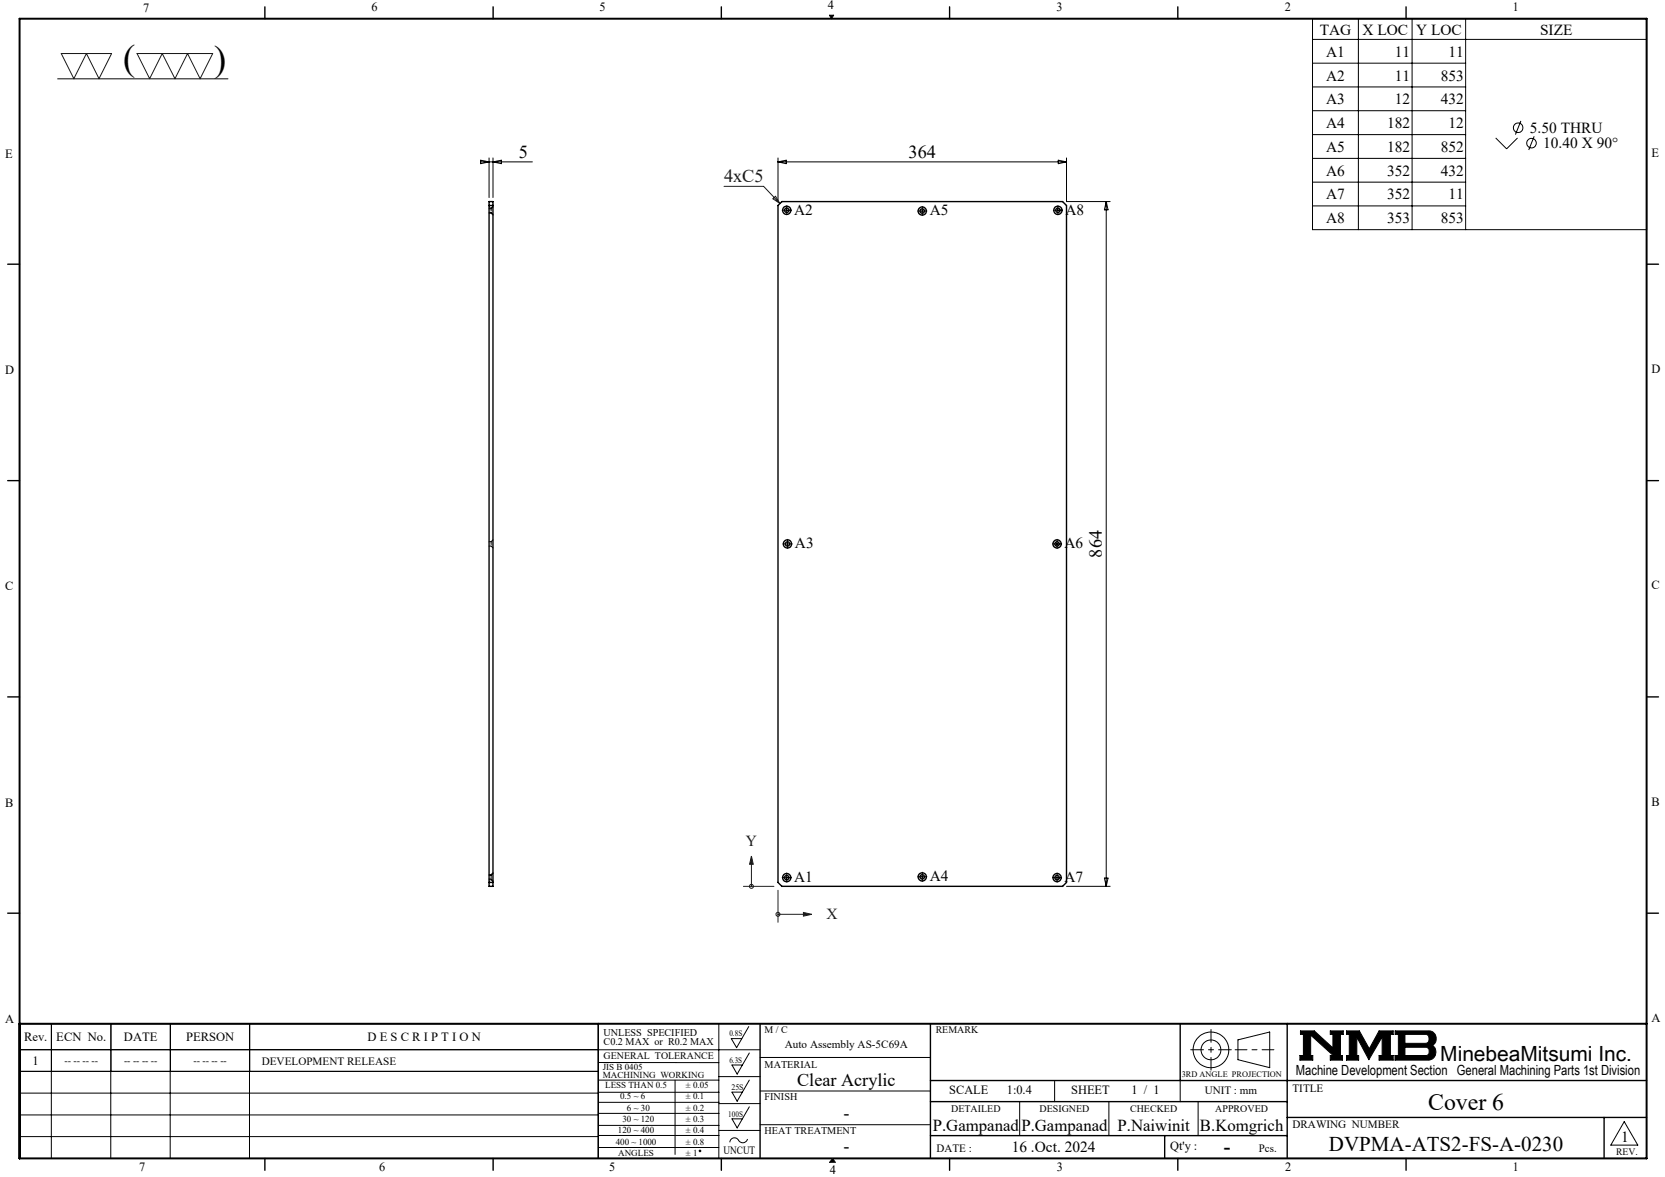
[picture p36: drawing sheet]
<svg xmlns="http://www.w3.org/2000/svg" width="420mm" height="297mm" viewBox="0 0 420 297" stroke-linecap="round" stroke-linejoin="round" font-family="sans-serif">
<defs><g id="words">
<g font-size="9.2">
<text x="31.1" y="17.7">(</text>
<text x="54" y="17.8">)</text>
</g>
<text font-size="6" x="360.3" y="280">Cover 6</text>
<g font-size="5.3">
<text x="363.3" y="267.7">MinebeaMitsumi Inc.</text>
<text x="335.2" y="290.4">DVPMA-ATS2-FS-A-0230</text>
</g>
<text font-size="4.9" x="308.8" y="290.9">-</text>
<g font-size="4.6">
<text x="130.8" y="39.7">5</text>
<text x="229.2" y="39.7">364</text>
<text x="278" y="140.7" transform="rotate(-90 278 140.7)">864</text>
<text x="201.1" y="274.1">Clear Acrylic</text>
<text x="212.7" y="282.4">-</text>
<text x="212.8" y="290.6">-</text>
</g>
<text font-size="4.6" fill="#191924" x="182.6" y="45.9">4xC5</text>
<g font-size="4.2">
<text x="235.3" y="285.5">P.Gampanad</text>
<text x="257.6" y="285.5">P.Gampanad</text>
<text x="281.9" y="285.5">P.Naiwinit</text>
<text x="302.7" y="285.5">B.Komgrich</text>
</g>
<g font-size="3.9">
<text x="332.9" y="8.7">TAG</text>
<text x="343.7" y="8.7">X LOC</text>
<text x="357.2" y="8.7">Y LOC</text>
<text x="388.5" y="8.7">SIZE</text>
<text x="334.5" y="14.4">A1</text>
<text x="351.8" y="14.4">11</text>
<text x="365.4" y="14.4">11</text>
<text x="334.5" y="20.3">A2</text>
<text x="351.8" y="20.3">11</text>
<text x="363.4" y="20.3">853</text>
<text x="334.5" y="26.3">A3</text>
<text x="351.8" y="26.3">12</text>
<text x="363.4" y="26.3">432</text>
<text x="334.5" y="32.3">A4</text>
<text x="349.9" y="32.3">182</text>
<text x="365.4" y="32.3">12</text>
<text x="385.9" y="33.5">5.50 THRU</text>
<text x="334.5" y="38.3">A5</text>
<text x="349.9" y="38.3">182</text>
<text x="363.4" y="38.3">852</text>
<text x="389.3" y="37.3">10.40 X 90°</text>
<text x="334.5" y="44.3">A6</text>
<text x="349.9" y="44.3">352</text>
<text x="363.4" y="44.3">432</text>
<text x="334.5" y="50.3">A7</text>
<text x="349.9" y="50.3">352</text>
<text x="365.4" y="50.3">11</text>
<text x="200.3" y="54.1">A2</text>
<text x="234.5" y="54.3">A5</text>
<text x="268.7" y="54.1">A8</text>
<text x="334.5" y="56.3">A8</text>
<text x="349.9" y="56.3">353</text>
<text x="363.4" y="56.3">853</text>
<text x="200.5" y="138.3">A3</text>
<text x="268.5" y="138.3">A6</text>
<text x="200.3" y="222.5">A1</text>
<text x="234.5" y="222.3">A4</text>
<text x="268.5" y="222.5">A7</text>
<text x="255.2" y="290.6">16 .Oct. 2024</text>
<text x="408.9" y="288.2">1</text>
</g>
<g font-size="3.9" fill="#191924">
<text x="188.2" y="213.5">Y</text>
<text x="208.5" y="232">X</text>
</g>
<text font-size="3.5" x="326.9" y="271.4">Machine Development Section General Machining Parts 1st Division</text>
<g font-size="3.2">
<text x="36.1" y="2.9">7</text>
<text x="93.7" y="2.8">6</text>
<text x="151.3" y="2.8">5</text>
<text x="208.8" y="2.2">4</text>
<text x="266.5" y="2.8">3</text>
<text x="324.1" y="2.8">2</text>
<text x="381.6" y="2.8">1</text>
<text x="1.3" y="39.8">E</text>
<text x="416.6" y="39.5">E</text>
<text x="1.3" y="94.3">D</text>
<text x="416.6" y="94.1">D</text>
<text x="1.3" y="148.9">C</text>
<text x="416.6" y="148.7">C</text>
<text x="1.3" y="203.6">B</text>
<text x="416.6" y="203.3">B</text>
<text x="416.6" y="258">A</text>
<text x="1.3" y="258.1">A</text>
<text x="6.1" y="262.7">Rev.</text>
<text x="14.2" y="262.7">ECN No.</text>
<text x="31.3" y="262.7">DATE</text>
<text x="46.9" y="262.7">PERSON</text>
<text x="92.7" y="262.7">D E S C R I P T I O N</text>
<text x="8.2" y="268.7">1</text>
<text x="239.4" y="276.2">SCALE</text>
<text x="254" y="276.2">1:0.4</text>
<text x="270.2" y="276.2">SHEET</text>
<text x="285.4" y="276.2">1 / 1</text>
<text x="295.2" y="290.1">Qt'y :</text>
<text x="35.1" y="295.5">7</text>
<text x="95.7" y="295.6">6</text>
<text x="153.6" y="295.6">5</text>
<text x="209.3" y="296.3">4</text>
<text x="266.6" y="295.6">3</text>
<text x="324.2" y="295.6">2</text>
<text x="381.6" y="295.6">1</text>
</g>
<g font-size="2.8">
<text x="66" y="268.6">DEVELOPMENT RELEASE</text>
<text x="198" y="264.5">Auto Assembly AS-5C69A</text>
<text x="326" y="275.4">TITLE</text>
<text x="303.9" y="276.2">UNIT : mm</text>
<text x="326" y="284.7">DRAWING NUMBER</text>
<text x="182.5" y="291.2">UNCUT</text>
<text x="236.3" y="290.7">DATE :</text>
<text x="317.6" y="290.6">Pcs.</text>
</g>
<g font-size="2.6">
<text x="152.2" y="261.3">UNLESS SPECIFIED</text>
<text x="152.2" y="263.7">C0.2 MAX or R0.2 MAX</text>
<text x="192.9" y="269.4">MATERIAL</text>
<text x="192.9" y="277.7">FINISH</text>
<text x="192.9" y="286.3">HEAT TREATMENT</text>
</g>
<g font-size="2.5">
<text x="192.9" y="260.7">M / C</text>
<text x="236" y="260.7">REMARK</text>
<text x="16.3" y="268.5">-- -- -- --</text>
<text x="31.3" y="268.5">-- -- -- --</text>
<text x="48.8" y="268.5">-- -- -- --</text>
<text x="152.3" y="267.3">GENERAL TOLERANCE</text>
<text x="239.9" y="280.5">DETAILED</text>
<text x="262.2" y="280.5">DESIGNED</text>
<text x="285.1" y="280.5">CHECKED</text>
<text x="306.6" y="280.5">APPROVED</text>
<text x="407.7" y="291.5">REV.</text>
</g>
<g font-size="2.3">
<text x="152.1" y="270">JIS B 0405</text>
<text x="152.1" y="272.1">MACHINING WORKING</text>
<text x="152.7" y="274.6">LESS THAN 0.5</text>
<text x="173" y="274.6">± 0.05</text>
<text x="156.4" y="277.4">0.5 ~ 6</text>
<text x="158.1" y="280.3">6 ~ 30</text>
<text x="173" y="277.4">± 0.1</text>
<text x="173" y="280.3">± 0.2</text>
<text x="155.9" y="286">120 ~ 400</text>
<text x="157" y="283.2">30 ~ 120</text>
<text x="173" y="283.2">± 0.3</text>
<text x="173" y="286">± 0.4</text>
<text x="155.3" y="288.9">400 ~ 1000</text>
<text x="155.9" y="291.7">ANGLES</text>
<text x="173" y="288.9">± 0.8</text>
<text x="173" y="291.7">± 1</text>
</g>
<g font-size="2.1">
<text x="184" y="261.5">0.8S</text>
<text x="184" y="268.1">6.3S</text>
<text x="184.5" y="275">25S</text>
<text x="298.1" y="271.8">3RD ANGLE PROJECTION</text>
<text x="183.7" y="281.9">100S</text>
</g>
</g></defs>
<g fill="none" stroke="#000" stroke-width=".25">
<path d="M14.5 19.9h43M209.2 3.8h1.1l-.6 .9zM331.1 4.7h84.3v53.3h-84.3zM331.1 15.9h38.6M331.1 9.9h84.3M342.7 4.7v53.3M356.2 4.7v53.3M369.7 4.7v53.3M123.4 39.9v9.9M124.4 39.9v9.9M196.3 39.9v11M269 39.9v11h11"/>
<path d="M331.1 21.9h38.6M331.1 27.9h38.6M331.1 34h38.6M331.1 40h38.6M377.3 34.8l2.7 2.8 2.8-2.8M383.6 30.5l-1.3 3.5M387 34.4l-1.4 3.4M121.2 40.8h13.1M121.2 40.4l2.2 .4-2.2 .5zM124.4 40.8l2.1-.4v.9zM196.3 40.8h72.7M196.3 40.8l2-.4v.9z"/>
<path d="M197.8 53.1h1.2M198.4 52.5v1.2M232.1 53.3h1.2M232.7 52.7v1.2M266.2 53.1h1.2M266.8 52.5v1.2M266.9 40.4l2.1 .4-2.1 .5zM279 50.9v172.8M279 50.9l.5 2h-.9zM331.1 46h38.6M331.1 52h38.6M198 137.3h1.2"/>
<path d="M198.6 136.7v1.2M266 137.3h1.2M266.6 136.7v1.2M197.8 221.5h1.2M198.4 220.9v1.2M232.1 221.3h1.2M232.7 220.7v1.2M266 221.5h1.2M266.6 220.9v1.2M269 223.7h11M278.6 221.6h.9l-.5 2.1zM12.9 258.3v34"/>
<path d="M13 258.3v12M27.9 258.3v34M28 258.3v12M42.9 258.3v34M43 258.3v12M62.9 258.3v34M63 258.3v12M150.9 258.3v34M181.3 258.3v34M188.9 259l-3.1 5.4-1.3-2.3h2.6M4.9 264.9h186.8M4.9 275.8h146"/>
<path d="M5 270.3v-12h146v12l-146.1 .1M5 264.9h146M150.9 278.2h30.4M150.9 275.6h30.4M150.9 272.6h30.4M150.9 268.1h30.4M170.3 272.6v18.7M181.3 271.7h10.4M181.3 278.5h10.4M189 279.3l-3.1 5.3-1.3-2.3h2.7M189 265.7l-3.1 5.3-1.3-2.3h2.7M189 272.6l-3.1 5.3-1.3-2.3h2.7"/>
<path d="M191.7 266.8h43M191.7 275.3h43M257.2 278v8.6M266 272.7v5.3M279.7 278v8.6M297.7 272.7v5.3M302.2 278v8.6M312.3 262.4l8-2v9l-8-2zM328 260.1h3.5l4.7 4.3v-3.4h-.6v-.9h3.2v.9h-.7v5.3h.5v1.2h-3v-1.2h.7l-5.7-5.1v5.1h.6v1.2h-3.3v-1.2h.9v-5.3h-.8zM339.7 260.1h3.2l2.5 4.6 2.5-4.6h3.5v.9h-.7v5.3h.7v1.2h-3.5v-1.2h.8v-4.6l-3.4 5.7-3-5.7v4.6h.4v1.2h-3v-1.2h.7v-5.3h-.7zM351.9 260.1h8.4a1.97 1.97 0 0 1 1.9 1.5 1.97 1.97 0 0 1-.9 2.2 2.03 2.03 0 0 1 .8 2.2 2.03 2.03 0 0 1-1.8 1.5h-8.4v-1.2h.8v-5.3h-.8zM354.4 261h5.4l.6 .5v1.2l-.4 .5-.3 .1h-5.3z"/>
<path d="M354.4 264.3h5.4l.6 .4 .1 1a.79 .79 0 0 1-.8 .6h-5.3zM4.9 281.3h146M4.9 286.8h146M150.9 280.9h30.4M150.9 286.5h30.4M150.9 284h30.4M150.9 289.6h30.4M181.3 285.3h10.4M188.6 287.4a1.29 1.29 0 0 1-1.2 1 1.29 1.29 0 0 1-1.3-.9 1.14 1.14 0 0 0-1.3-.3 1.14 1.14 0 0 0-.7 1.1M191.7 283.8h43M210 292.3l.7 1M409.7 283l3.4 6h-6.8z"/>
<circle cx="383" cy="32.2" r="1.22"/>
<circle cx="386.3" cy="36.1" r="1.21"/>
<circle cx="305.5" cy="264.9" r="2.51"/>
<circle cx="305.5" cy="264.9" r="4.5"/>
</g>
<path d="M311.6 264.9h9.7" fill="none" stroke="#000" stroke-width=".25" stroke-dasharray="15.2 1.3 1.3 1.3" stroke-dashoffset="12.3"/>
<path d="M305.5 259.8v10.2M300.4 264.9h10.2" fill="none" stroke="#000" stroke-width=".25" stroke-dasharray="15.2 1.3 1.3 1.3" stroke-dashoffset="12"/>
<g fill="none" stroke="#000" stroke-width=".35">
<path d="M66.8 1.7v3M124.4 1.7v3M182 1.7v3M239.5 1.7v3M297.1 1.7v3M354.7 1.7v3M1.9 66.7h3M415.4 66.7h3M1.9 121.3h3M415.4 121.3h3M1.9 175.9h3M415.4 175.9h3"/>
<path d="M1.9 230.4h3M415.4 230.4h3M150.9 258.3v34M191.7 258.3v34M234.7 258.3v34M297.7 258.3v14.4M324.7 258.3v34M234.7 272.7h180.7M234.7 278h90M66.8 292.3v3M124.4 292.3v3M182 292.3v3"/>
<path d="M234.7 286.6h90M239.5 292.3v3M293.8 286.6v5.7M297.1 292.3v3M324.7 282h90.7M354.7 292.3v3M404.6 282v10.3"/>
</g>
<path d="M4.9 4.7h410.5v287.6h-410.5zM4.9 258.3h410.5" fill="none" stroke="#000" stroke-width=".5"/>
<path d="M210 292.3l-.7 1h1.4" fill="none" stroke="#00f" stroke-width=".25"/>
<g fill="#000">
<path d="M210 292.3l.7 1h-1.4z"/>
<path d="M209.2 3.8l.5 .9 .6-.9zM328 260.1v.9h.8v5.3h-.9v1.2h3.3v-1.2h-.6v-5.1l5.7 5.1h-.7v1.2h3v-1.2h-.5v-5.3h.7v-.9h-3.2v.9h.6v3.4l-4.7-4.3zM351.9 260.1v.9h.8v5.3h-.8v1.2h8.6l.7-.2 .6-.5 .4-.8v-.8l-.3-.8-.6-.6 .8-.8 .2-1.3-.5-.9-.5-.5-.6-.2zM354.4 264.3h5.4l.6 .4 .1 1-.6 .6h-5.5zM354.4 261l5.5 .1 .5 .5v1.1l-.3 .5-.3 .1h-5.4zM339.7 260.1v.9h.7v5.3h-.7v1.2h3v-1.2h-.4v-4.6l3 5.7 3.4-5.7v4.6h-.8v1.2h3.5v-1.2h-.7v-5.3h.7v-.9h-3.5l-2.5 4.6-2.5-4.6z" fill-rule="evenodd"/>
</g>
<g fill="none" stroke="#191924" stroke-width=".25">
<path d="M15.5 13.5h12.7l-3.2 6.4-3.2-6.4-3.2 6.4zM34.6 13.5h19.1l-3.2 6.4-3.2-6.4-3.2 6.4-3.2-6.4-3.2 6.4zM182.6 47h10l4.1 4.4M195 50.2l.6-.7 1.1 1.9zM189.5 218.1v5.6M189.5 216l.5 2.1h-.9zM187.5 223.7h7.7M196.3 224.6v8.1M196.3 230.7h6.4M202.7 230.3l2.1 .4-2.1 .5z"/>
<circle cx="189.5" cy="223.7" r=".5"/>
<circle cx="196.2" cy="230.7" r=".5"/>
</g>
<g fill="none" stroke="#000" stroke-width=".25" stroke-dasharray="15.2 1.3 1.3 1.3">
<path d="M197.9 53h-.6M198.5 52.4v-.5M198.5 53.6v.6M199.1 53h.5M232.1 53.2h-.6M232.7 52.6v-.5M232.7 53.8v.6M233.3 53.2h.5M266.3 53h-.6M266.9 52.4v-.5M266.9 53.6v.6M267.5 53h.5"/>
<path d="M198.1 137.2h-.6M198.7 136.6v-.5M198.7 137.8v.6M199.3 137.2h.5M266.1 137.2h-.6M266.7 136.6v-.5M266.7 137.8v.6M267.3 137.2h.5M197.9 221.4h-.6M198.5 220.8v-.5M198.5 222v.6M199.1 221.4h.5"/>
<path d="M232.1 221.2h-.6M232.7 220.6v-.5M232.7 221.8v.6M233.3 221.2h.5M266.1 221.4h-.6M266.7 220.8v-.5M266.7 222v.6M267.3 221.4h.5"/>
</g>
<path d="M202.7 230.3l2.1 .4-2.1 .5zM189.5 216l.5 2.1h-.9z" fill="#191924"/>
<g fill="none" stroke="#000" stroke-width=".35">
<path d="M123.4 50.9h1v172.8h-1zM123.4 51.9h1M196.3 51.9l.9-1h70.8l1 1v170.8l-1 1h-70.8l-.9-1zM123.4 222.7h1"/>
<circle cx="198.4" cy="53.1" r=".56"/>
<circle cx="198.4" cy="53.1" r="1.05"/>
<circle cx="232.6" cy="53.3" r=".55"/>
<circle cx="232.6" cy="53.2" r="1.04"/>
<circle cx="266.8" cy="53.1" r=".56"/>
<circle cx="266.9" cy="53.1" r="1.05"/>
<circle cx="198.6" cy="137.3" r=".54"/>
<circle cx="198.6" cy="137.2" r="1.04"/>
<circle cx="266.6" cy="137.3" r=".55"/>
<circle cx="266.7" cy="137.2" r="1.04"/>
<circle cx="198.4" cy="221.5" r="1.05"/>
<circle cx="198.5" cy="221.5" r=".55"/>
<circle cx="232.6" cy="221.3" r=".55"/>
<circle cx="232.6" cy="221.3" r="1.04"/>
<circle cx="266.6" cy="221.5" r=".55"/>
<circle cx="266.7" cy="221.5" r="1.04"/>
</g>
<path d="M123.9 52.5v1.1M123.9 136.7v1.1M123.9 220.9v1.1" fill="none" stroke="#000" stroke-width=".25" stroke-dasharray="1.3 .6" stroke-dashoffset=".5"/>
<path d="M123.4 53.6h.5M123.4 53.8h.5M123.9 53.6v.2M123.9 52.5h-.5M123.9 52.7h-.5M123.4 137.8h.5M123.9 136.7h-.5M123.4 222h.5M123.4 221.8h.5M123.9 220.7v.2M123.9 220.9h-.5M123.9 220.7h-.5" fill="none" stroke="#000" stroke-width=".25" stroke-dasharray="1.3 .6"/>
<path d="M123.9 53.6l.5 .5M123.9 53.8l.5 .5M124.4 52l-.5 .5M124.4 52.2l-.5 .5M123.9 137.8l.5 .5M124.4 136.2l-.5 .5M123.9 222l.5 .5M123.9 221.8l.5 .5M124.4 220.4l-.5 .5M124.4 220.2l-.5 .5" fill="none" stroke="#000" stroke-width=".25" stroke-dasharray="1.3 .6" stroke-dashoffset=".3"/>
<circle cx="176.6" cy="290.4" r=".2" fill="none" stroke="#000" stroke-width=".25"/>
<use href="#words"/>
</svg>
